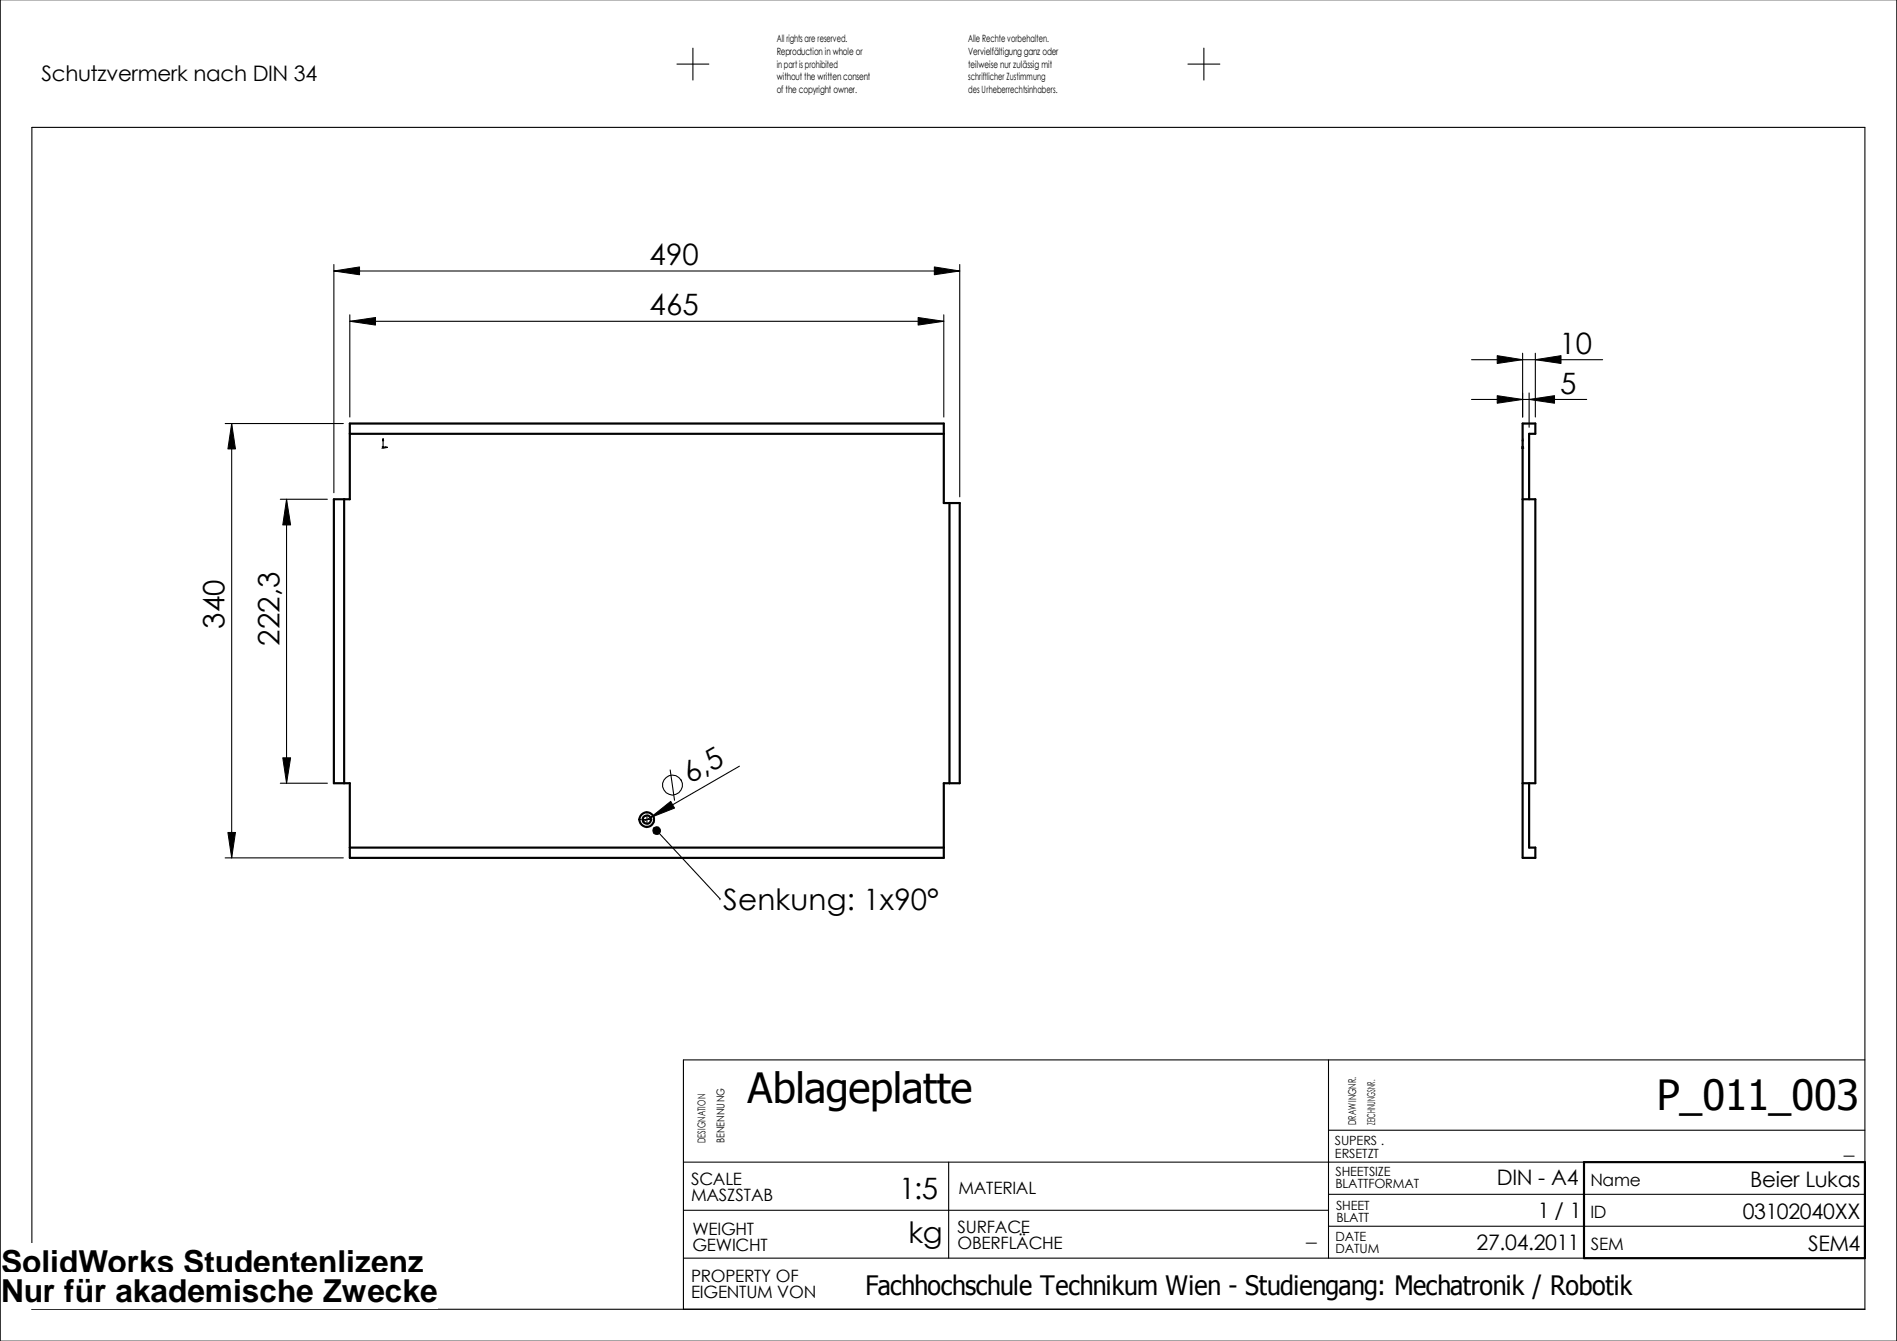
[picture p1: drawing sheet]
<svg xmlns="http://www.w3.org/2000/svg" width="297mm" height="210mm" viewBox="0 0 297 210" stroke-linecap="round" stroke-linejoin="round" font-family="sans-serif">
<defs><g id="words">
<g font-size="6.5">
<text x="117" y="172.7">Ablageplatte</text>
<text x="259.5" y="173.8">P_011_003</text>
</g>
<g font-size="5">
<text x=".2" y="199.3">SolidWorks Studentenlizenz</text>
<text x=".2" y="203.8">Nur für akademische Zwecke</text>
</g>
<g font-size="4.6">
<text x="101.7" y="41.5">490</text>
<text x="101.7" y="49.4">465</text>
<text x="244.2" y="55.4">10</text>
<text x="244.3" y="61.6">5</text>
<text x="35.2" y="98.4" transform="rotate(-90 35.2 98.4)">340</text>
<text x="43.8" y="101" transform="rotate(-90 43.8 101)">222,3</text>
<text x="108.1" y="122.7" transform="rotate(-30 108.1 122.7)">6,5</text>
<text x="113.2" y="142.5">Senkung: 1x90°</text>
<text x="140.8" y="187.7">1:5</text>
<text x="142.2" y="194.5">kg</text>
</g>
<text font-size="4.2" x="135.5" y="202.7">Fachhochschule Technikum Wien - Studiengang: Mechatronik / Robotik</text>
<g font-size="3.3">
<text x="6.5" y="12.7">Schutzvermerk nach DIN 34</text>
<text x="234.4" y="185.5">DIN - A4</text>
<text x="274.1" y="185.8">Beier Lukas</text>
<text x="288.7" y="180.6">_</text>
<text x="240.8" y="190.7">1 / 1</text>
<text x="272.9" y="190.8">03102040XX</text>
<text x="204.5" y="194.3">_</text>
<text x="231.2" y="195.7">27.04.2011</text>
<text x="283.1" y="195.8">SEM4</text>
</g>
<g font-size="2.7">
<text x="108.2" y="185.4">SCALE</text>
<text x="249" y="185.6">Name</text>
<text x="108.2" y="188">MASZSTAB</text>
<text x="150.1" y="186.8">MATERIAL</text>
<text x="249" y="190.6">ID</text>
<text x="108.4" y="195.8">GEWICHT</text>
<text x="108.4" y="193.3">WEIGHT</text>
<text x="149.9" y="193">SURFACE</text>
<text x="149.9" y="195.6">OBERFLÄCHE</text>
<text x="249.1" y="195.6">SEM</text>
<text x="108.2" y="200.6">PROPERTY OF</text>
<text x="108.2" y="203.2">EIGENTUM VON</text>
</g>
<g font-size="2">
<text x="209" y="179.3">SUPERS .</text>
<text x="209" y="181.2">ERSETZT</text>
<text x="209.1" y="184.1">SHEETSIZE</text>
<text x="209.1" y="186">BLATTFORMAT</text>
<text x="209.2" y="189.4">SHEET</text>
<text x="209.3" y="191.3">BLATT</text>
<text x="209.1" y="196.2">DATUM</text>
<text x="209.1" y="194.3">DATE</text>
</g>
<g font-size="1.7">
<text x="110.4" y="178.9" transform="rotate(-90 110.4 178.9)">DESIGNATION</text>
<text x="113.5" y="178.9" transform="rotate(-90 113.5 178.9)">BENENNUNG</text>
<text x="212.3" y="176.1" transform="rotate(-90 212.3 176.1)">DRAWINGNR.</text>
<text x="215.3" y="176.1" transform="rotate(-90 215.3 176.1)">ZEICHNUNGSNR.</text>
</g>
<g font-size="1.6">
<text x="121.6" y="6.6">All rights are reserved.</text>
<text x="121.6" y="8.6">Reproduction in whole or</text>
<text x="121.6" y="10.6">in part is prohibited</text>
<text x="151.6" y="6.6">Alle Rechte vorbehalten.</text>
<text x="151.6" y="8.6">Vervielfältigung ganz oder</text>
<text x="151.6" y="10.6">teilweise nur zulässig mit</text>
<text x="121.6" y="14.6">of the copyright owner.</text>
<text x="121.6" y="12.6">without the written consent</text>
<text x="151.6" y="14.6">des Urheberrechtsinhabers.</text>
<text x="151.6" y="12.6">schriftlicher Zustimmung</text>
</g>
</g></defs>
<g fill="none" stroke="#000" stroke-width=".17">
<path d="M0 0h297v209.9h-297zM106 10h5M108.5 7.5v5M186 10h5M188.5 7.5v5M52.3 41.4v35.7M52.3 42.4h98M54.8 50.3h93M54.8 49.3v16M147.8 49.3v16M150.3 41.4v36.4M230.4 56.3h20.5"/>
<path d="M238.4 55.3v10M240.4 55.3v10M35.3 66.3h18.5M36.3 66.3v68M43.9 78.1h7.4M44.9 78.1v44.5M59.9 70h.8M59.9 69.9l.3 .3M60 68.7l.1 .3h-.2zM60 68.7v1.5M60.1 69.9l-.3 .3M60.3 69.9l.4 .1-.4 .1z"/>
<path d="M230.4 62.5h18.1M238.3 70h.3M238.3 69.9l.3 .3M238.4 68.7l.1 .3h-.2zM238.4 70h.1M238.4 68.7v1.5M238.5 69.9l-.3 .3M239.4 61.5v5.4M115.8 119.9l-15.1 8.7M35.3 134.3h18.5M43.9 122.6h7.4M100.1 128.3h.2"/>
<path d="M100.8 128.3h1M101.3 127.1v.2M101.3 127.8v1M101.3 129.3v.2M102.3 128.3h.1M102.4 129.6a.61 .61 0 0 1 1 .2 .61 .61 0 0 1-.6 .8 .61 .61 0 0 1-.5-.8l.1-.2 .4 .4zM102.8 130l9.9 10.7M104.9 120.5l.7 4.8M112.7 140.7h.1M208 176.9h84M208 165.9v31M292 165.9h-185v39"/>
<path d="M107 196.9h141M107 189.4h101M107 181.9h141M148.5 181.9v15M208 191.9h84M208 186.9h84M292 181.9v-162h-287v185h287v-8"/>
<circle cx="105.3" cy="122.9" r="1.56"/>
</g>
<g fill="none" stroke="#000" stroke-width=".34">
<path d="M53.9 78.1v44.5M54.8 66.3h93v12.4h2.5v43.9h-2.5v11.7h-93v-11.7h-2.5v-44.5h2.5zM54.8 67.9h93M148.7 78.7v43.9M238.4 78.1h2v44.5h-2M239.4 78.1v-10.2h1v-1.6h-2v68h2v-1.6h-1v-10.1M54.8 132.7h93M248 181.9h44v15h-44z"/>
<circle cx="101.3" cy="128.3" r="1.15"/>
<circle cx="101.3" cy="128.3" r=".66"/>
</g>
<g fill="#000">
<path d="M52.3 42.4l4-.6v1.2zM54.8 50.3l4-.6v1.2zM143.8 49.7l4 .6-4 .6zM146.3 41.8l4 .6-4 .6zM234.4 55.7l4 .6-4 .6zM240.4 56.3l4-.6v1.2zM36.3 66.3l.6 4h-1.2zM44.9 78.1l.6 4.1h-1.2zM60 68.7l.1 .3h-.2zM60.3 69.9l.4 .1-.4 .1zM238.4 68.7l.1 .3h-.2zM234.4 61.9l4 .6-4 .6z"/>
<path d="M239.4 62.5l4-.6v1.2zM35.7 130.3h1.2l-.6 4zM44.3 118.6h1.2l-.6 4zM101.9 128l3.1-2.6 .6 1.1z"/>
<path d="M102.4 129.6a.61 .61 0 0 1 1 .2 .61 .61 0 0 1-.6 .8 .61 .61 0 0 1-.5-.8l.1-.2 .4 .4z" fill-rule="evenodd"/>
</g>
<g fill="none" stroke="#000" stroke-width=".16">
<path d="M52.3 42.4l4-.6v1.2zM54.8 50.3l4-.6v1.2zM143.8 49.7l4 .6-4 .6zM146.3 41.8l4 .6-4 .6zM234.4 55.7l4 .6-4 .6zM240.4 56.3l4-.6v1.2zM36.3 66.3l.6 4h-1.2zM44.9 78.1l.6 4.1h-1.2zM234.4 61.9l4 .6-4 .6zM239.4 62.5l4-.6v1.2zM44.3 118.6h1.2l-.6 4zM35.7 130.3h1.2l-.6 4z"/>
<path d="M101.9 128l3.1-2.6 .6 1.1z"/>
</g>
<g fill="#fff">
<path d="M.2 194.7h66.2v5.7h-66.2z"/>
<path d="M.2 199.2h68.3v5.7h-68.3z"/>
</g>
<use href="#words"/>
</svg>
